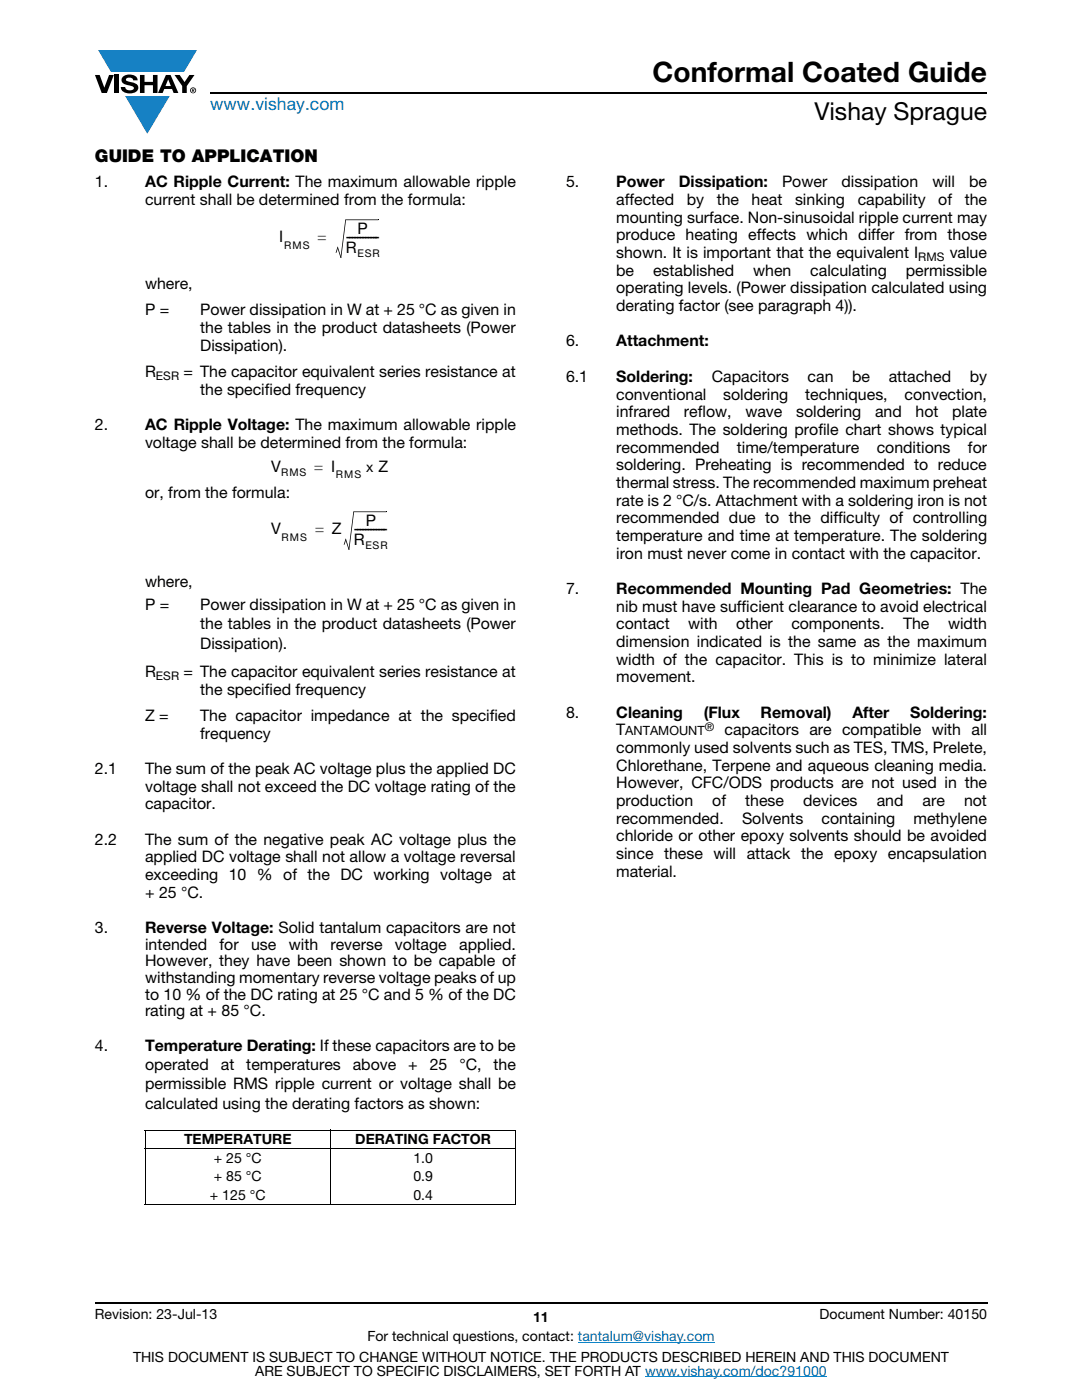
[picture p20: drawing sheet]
<svg xmlns="http://www.w3.org/2000/svg" width="216mm" height="279mm" viewBox="0 0 216 279" stroke-linecap="round" stroke-linejoin="round" font-family="sans-serif">
<defs><g id="words">
<text font-size="5.6" x="130.2" y="16.4">Conformal Coated Guide</text>
<text font-size="4.9" x="162.5" y="24">Vishay Sprague</text>
<text font-size="3.5" fill="#007ec4" x="42" y="21.9">www.vishay.com</text>
<text font-size="3.5" x="18.9" y="32.3">GUIDE TO APPLICATION</text>
<g font-size="3.2">
<text x="18.9" y="37.4">1.</text>
<text x="29" y="37.4">AC Ripple Current: The maximum allowable ripple</text>
<text x="29" y="40.9">current shall be determined from the formula:</text>
<text x="112.9" y="37.4">5.</text>
<text x="123" y="37.4">Power</text>
<text x="123" y="40.9">affected</text>
<text x="135.5" y="37.4">Dissipation:</text>
<text x="137" y="40.9">by</text>
<text x="143" y="40.9">the</text>
<text x="150" y="40.9">heat</text>
<text x="156" y="37.4">Power</text>
<text x="158.6" y="40.9">sinking</text>
<text x="167.9" y="37.4">dissipation</text>
<text x="171.1" y="40.9">capability</text>
<text x="186" y="37.4">will</text>
<text x="187.2" y="40.9">of</text>
<text x="192.5" y="40.9">the</text>
<text x="193.4" y="37.4">be</text>
<text x="71.4" y="46.7">P</text>
<text x="123" y="44.5">mounting surface. Non-sinusoidal ripple current may</text>
<text x="123" y="48">produce heating effects which differ from those</text>
<text x="55.7" y="48.4">I</text>
<text x="63.4" y="48.4">=</text>
<text x="69" y="48.4">------------</text>
<text x="69" y="50.6">R</text>
<text x="123" y="51.5">shown. It is important that the equivalent I</text>
<text x="189.5" y="51.5">value</text>
<text x="29" y="57.6">where,</text>
<text x="123" y="55">be</text>
<text x="123" y="58.6">operating levels. (Power dissipation calculated using</text>
<text x="130.3" y="55">established</text>
<text x="150.3" y="55">when</text>
<text x="161.7" y="55">calculating</text>
<text x="180.7" y="55">permissible</text>
<text x="29" y="62.9">P =</text>
<text x="39.9" y="62.9">Power dissipation in W at + 25 °C as given in</text>
<text x="123" y="62.1">derating factor (see paragraph 4)).</text>
<text x="39.9" y="66.4">the tables in the product datasheets (Power</text>
<text x="39.9" y="70">Dissipation).</text>
<text x="112.9" y="69.2">6.</text>
<text x="123" y="69.2">Attachment:</text>
<text x="29" y="75.3">R</text>
<text x="36.6" y="75.3">= The capacitor equivalent series resistance at</text>
<text x="112.9" y="76.2">6.1</text>
<text x="123" y="76.2">Soldering:</text>
<text x="142" y="76.2">Capacitors</text>
<text x="161.2" y="76.2">can</text>
<text x="170" y="76.2">be</text>
<text x="177.3" y="76.2">attached</text>
<text x="193.5" y="76.2">by</text>
<text x="39.9" y="78.8">the specified frequency</text>
<text x="123" y="79.7">conventional</text>
<text x="123" y="83.3">infrared</text>
<text x="136.5" y="83.3">reflow,</text>
<text x="144.3" y="79.7">soldering</text>
<text x="148.7" y="83.3">wave</text>
<text x="158.9" y="83.3">soldering</text>
<text x="160.7" y="79.7">techniques,</text>
<text x="174.6" y="83.3">and</text>
<text x="180.5" y="79.7">convection,</text>
<text x="182.7" y="83.3">hot</text>
<text x="190" y="83.3">plate</text>
<text x="18.9" y="85.9">2.</text>
<text x="29" y="85.9">AC Ripple Voltage: The maximum allowable ripple</text>
<text x="29" y="89.4">voltage shall be determined from the formula:</text>
<text x="123" y="86.8">methods. The soldering profile chart shows typical</text>
<text x="54.1" y="94.2">V</text>
<text x="62.7" y="94.2">= I</text>
<text x="123" y="90.3">recommended</text>
<text x="123" y="93.9">soldering. Preheating is recommended to reduce</text>
<text x="147" y="90.3">time/temperature</text>
<text x="174.9" y="90.3">conditions</text>
<text x="193.1" y="90.3">for</text>
<text x="29" y="99.3">or, from the formula:</text>
<text x="123" y="97.4">thermal stress. The recommended maximum preheat</text>
<text x="123" y="100.9">rate is 2 °C/s. Attachment with a soldering iron is not</text>
<text x="54.1" y="106.6">V</text>
<text x="62.9" y="106.6">= Z</text>
<text x="70.6" y="106.6">------------</text>
<text x="73" y="105">P</text>
<text x="123" y="104.4">recommended due to the difficulty of controlling</text>
<text x="123" y="108">temperature and time at temperature. The soldering</text>
<text x="70.6" y="108.9">R</text>
<text x="123" y="111.5">iron must never come in contact with the capacitor.</text>
<text x="29" y="117.1">where,</text>
<text x="112.9" y="118.6">7.</text>
<text x="123" y="118.6">Recommended Mounting Pad Geometries: The</text>
<text x="29" y="121.7">P =</text>
<text x="39.9" y="121.7">Power dissipation in W at + 25 °C as given in</text>
<text x="39.9" y="125.6">the tables in the product datasheets (Power</text>
<text x="123" y="122.1">nib must have sufficient clearance to avoid electrical</text>
<text x="123" y="125.6">contact</text>
<text x="137.3" y="125.6">with</text>
<text x="146.9" y="125.6">other</text>
<text x="157.9" y="125.6">components.</text>
<text x="180.2" y="125.6">The</text>
<text x="189.2" y="125.6">width</text>
<text x="39.9" y="129.4">Dissipation).</text>
<text x="123" y="129.1">dimension indicated is the same as the maximum</text>
<text x="29" y="135.1">R</text>
<text x="36.6" y="135.1">= The capacitor equivalent series resistance at</text>
<text x="123" y="132.7">width of the capacitor. This is to minimize lateral</text>
<text x="123" y="136.2">movement.</text>
<text x="29" y="143.9">Z =</text>
<text x="39.9" y="138.6">the specified frequency</text>
<text x="39.9" y="143.9">The capacitor impedance at the specified</text>
<text x="112.9" y="143.2">8.</text>
<text x="123" y="143.2">Cleaning</text>
<text x="140.4" y="143.2">(Flux</text>
<text x="151.8" y="143.2">Removal)</text>
<text x="170.1" y="143.2">After</text>
<text x="181.6" y="143.2">Soldering:</text>
<text x="39.9" y="147.4">frequency</text>
<text x="123" y="146.8">T</text>
<text x="144.6" y="146.8">capacitors are compatible with all</text>
<text x="18.9" y="154.5">2.1</text>
<text x="29" y="154.5">The sum of the peak AC voltage plus the applied DC</text>
<text x="123" y="150.3">commonly used solvents such as TES, TMS, Prelete,</text>
<text x="123" y="153.8">Chlorethane, Terpene and aqueous cleaning media.</text>
<text x="29" y="158">voltage shall not exceed the DC voltage rating of the</text>
<text x="29" y="161.5">capacitor.</text>
<text x="123" y="157.4">However, CFC/ODS products are not used in the</text>
<text x="123" y="160.9">production</text>
<text x="142.1" y="160.9">of</text>
<text x="148.7" y="160.9">these</text>
<text x="160.3" y="160.9">devices</text>
<text x="174.9" y="160.9">and</text>
<text x="184.1" y="160.9">are</text>
<text x="192.4" y="160.9">not</text>
<text x="123" y="164.4">recommended.</text>
<text x="123" y="167.9">chloride or other epoxy solvents should be avoided</text>
<text x="148.1" y="164.4">Solvents</text>
<text x="163.9" y="164.4">containing</text>
<text x="182.3" y="164.4">methylene</text>
<text x="18.9" y="168.6">2.2</text>
<text x="29" y="168.6">The sum of the negative peak AC voltage plus the</text>
<text x="29" y="172.1">applied DC voltage shall not allow a voltage reversal</text>
<text x="123" y="171.5">since these will attack the epoxy encapsulation</text>
<text x="29" y="175.7">exceeding 10 % of the DC working voltage at</text>
<text x="29" y="179.2">+ 25 °C.</text>
<text x="123" y="175">material.</text>
<text x="18.9" y="186.2">3.</text>
<text x="29" y="186.2">Reverse Voltage: Solid tantalum capacitors are not</text>
<text x="29" y="189.5">intended</text>
<text x="43.8" y="189.5">for</text>
<text x="50.1" y="189.5">use</text>
<text x="57.6" y="189.5">with</text>
<text x="66" y="189.5">reverse</text>
<text x="78.8" y="189.5">voltage</text>
<text x="91.6" y="189.5">applied.</text>
<text x="29" y="192.9">However, they have been shown to be capable of</text>
<text x="29" y="196.2">withstanding momentary reverse voltage peaks of up</text>
<text x="29" y="199.5">to 10 % of the DC rating at 25 °C and 5 % of the DC</text>
<text x="29" y="202.8">rating at + 85 °C.</text>
<text x="18.9" y="209.7">4.</text>
<text x="29" y="209.7">Temperature Derating: If these capacitors are to be</text>
<text x="29" y="213.6">operated</text>
<text x="44.1" y="213.6">at</text>
<text x="49.2" y="213.6">temperatures</text>
<text x="70.4" y="213.6">above</text>
<text x="81.5" y="213.6">+</text>
<text x="85.8" y="213.6">25</text>
<text x="91.7" y="213.6">°C,</text>
<text x="98.5" y="213.6">the</text>
<text x="29" y="217.4">permissible RMS ripple current or voltage shall be</text>
<text x="29" y="221.3">calculated using the derating factors as shown:</text>
</g>
<g font-size="2.8">
<text x="73.1" y="94.2">x Z</text>
<text x="36.7" y="228.3">TEMPERATURE</text>
<text x="42.7" y="232">+ 25 °C</text>
<text x="70.9" y="228.3">DERATING FACTOR</text>
<text x="82.5" y="232">1.0</text>
<text x="41.9" y="239.4">+ 125 °C</text>
<text x="42.7" y="235.7">+ 85 °C</text>
<text x="82.5" y="239.4">0.4</text>
<text x="82.5" y="235.7">0.9</text>
<text x="18.9" y="263.3">Revision: 23-Jul-13</text>
<text x="106.4" y="263.8">11</text>
<text x="163.6" y="263.3">Document Number: 40150</text>
<text x="73.3" y="267.7">For technical questions, contact: tantalum@vishay.com</text>
<text x="26.5" y="271.7">THIS DOCUMENT IS SUBJECT TO CHANGE WITHOUT NOTICE. THE PRODUCTS DESCRIBED HEREIN AND THIS DOCUMENT</text>
<text x="50.9" y="274.6">ARE SUBJECT TO SPECIFIC DISCLAIMERS, SET FORTH AT www.vishay.com/doc?91000</text>
</g>
<text font-size="2.5" x="124.8" y="146.8">ANTAMOUNT</text>
<g font-size="2.4">
<text x="183.2" y="52.1">RMS</text>
<text x="31.1" y="75.8">ESR</text>
<text x="31.1" y="135.7">ESR</text>
<text x="140.6" y="145.8">®</text>
</g>
<g font-size="2.1">
<text x="56.7" y="49.6">RMS</text>
<text x="71.3" y="51.3">ESR</text>
<text x="56.1" y="95">RMS</text>
<text x="67" y="95.5">RMS</text>
<text x="56.2" y="107.9">RMS</text>
<text x="72.9" y="109.6">ESR</text>
</g>
</g></defs>
<g fill="#147fc3">
<path d="M19.6 10h19.7l-2.6 4.3h-1.1h-13.5z"/>
<path d="M25 19.2h8.9l-4.5 7.5z"/>
</g>
<g fill="#000">
<path d="M18.9 15h1l.9 2.5 1-2.5h.9l-1.4 3.6h-1zM22.9 15h.9v3.6h-.9zM24.6 15.3a2.1 2.1 0 0 1 2.8 .3l.1 .4h-.9a.79 .79 0 0 0-.7-.5 .79 .79 0 0 0-.8 .4l.3 .3 1 .2a1.08 1.08 0 0 1 1.2 1 1.08 1.08 0 0 1-1.1 1.2 1.73 1.73 0 0 1-2.4-1.2h.9a.96 .96 0 0 0 .8 .6 .96 .96 0 0 0 .9-.4 1.31 1.31 0 0 0-1.2-.6 1.03 1.03 0 0 1-1.1-.6 1.03 1.03 0 0 1 .2-1.1zM27.9 15h.9v1.3h1.7v-1.3h.9v3.6h-.9v-1.6h-1.7v1.6h-.9zM34.8 15h1.1l.9 1.4 1-1.4h1l-1.5 2.2v1.4h-.9v-1.4zM67 50.4l.1 .1zM67.3 49.4h.2l-.4 1h-.1zM67.9 51.4l.2 .1zM67.4 49.1l.7 2.3h-.2l-.6-2zM68.9 43.9h.1l-.9 7.5h-.2zM75.5 43.8l.1 .1zM68.6 108.6l.1 .2z"/>
<path d="M68.9 107.7h.2l-.4 1-.1-.1zM69.6 109.7h.1zM69 107.4l.7 2.2-.1 .1-.7-2zM70.5 102.1l.2 .1-1 7.5h-.1zM77.1 102.1l.1 .1z"/>
<path d="M33.6 15.9l.5 1.3h-1.1zM33.1 15l-1.6 3.6h1l.3-.8h1.5l.3 .8h1l-1.6-3.6z"/>
<path d="M38.4 17.8h.2v.2h-.2zM38.3 17.7v.7h.1v-.3l.4 .3-.2-.3 .2-.2-.1-.2z"/>
<path d="M38.1 18a.46 .46 0 0 1 .9 0 .46 .46 0 0 1-.9 0zM37.9 18a.6 .6 0 0 0 1.2 0 .6 .6 0 0 0-1.2 0z"/>
</g>
<path d="M42 18.6h155M18.9 260h178.1" fill="none" stroke="#000" stroke-width=".36"/>
<path d="M115.3 267.9h27.3M128.7 274.8h36.3" fill="none" stroke="#007ec4" stroke-width=".2"/>
<path d="M68.9 43.9h6.6M70.5 102.1h6.6M28.9 225.5h74.1M28.9 229.2h74.1M29 225.6v14.7M66 225.4v15.1M103 225.6v14.7M28.9 240.3h74.1" fill="none" stroke="#000" stroke-width=".2"/>
<use href="#words"/>
</svg>
